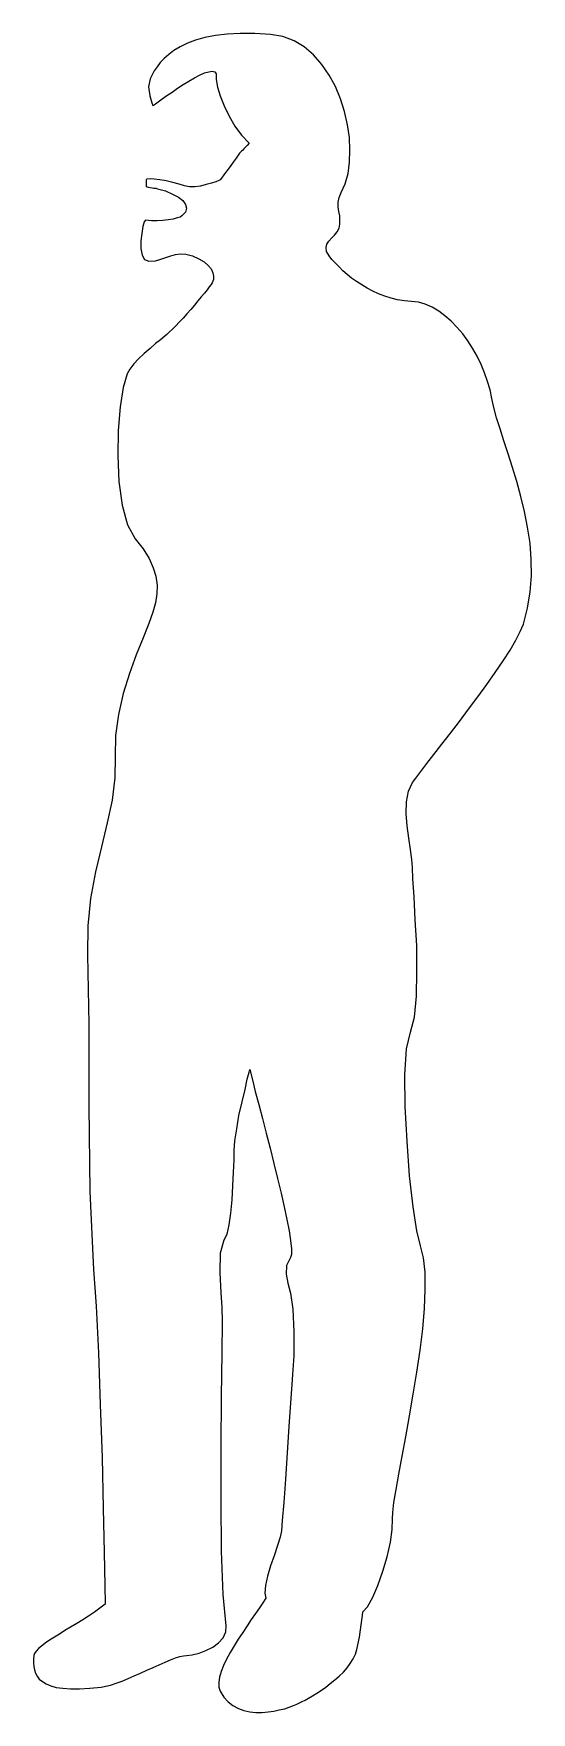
# Model space of a CAD drawing. Extents: x 244 to 299, y -1 to 185.
import ezdxf

# ---------------------------------------------------------------- set-up
doc = ezdxf.new("R2010")
doc.units = 0
doc.layers.add('7', color=7, linetype='CONTINUOUS')

msp = doc.modelspace()

# ---------------------------------------------------------------- linework, layer by layer
at = {"layer": '7', "linetype": 'CONTINUOUS'}
msp.add_lwpolyline([(263.72, 180.59), (263.72, 179.96), (263.88, 179.11), (264.16, 178.13), (264.6, 177.03), (265.14, 175.89), (265.77, 174.79), (266.53, 173.78), (267.35, 172.9), (267.16, 172.64), (266.97, 172.46), (266.78, 172.3), (266.65, 172.14), (266.53, 172.01), (266.4, 171.92), (266.31, 171.79), (266.24, 171.7), (266.15, 171.57), (265.93, 171.26), (265.61, 170.82), (265.27, 170.34), (264.89, 169.84), (264.57, 169.4), (264.32, 169.05), (264.16, 168.86), (264.01, 168.8), (263.69, 168.64), (263.22, 168.48), (262.62, 168.33), (261.99, 168.17), (261.36, 168.1), (260.76, 168.07), (260.22, 168.2), (259.62, 168.39), (258.93, 168.58), (258.2, 168.73), (257.51, 168.86), (256.88, 168.92), (256.41, 168.96), (256.06, 168.92), (255.97, 168.86), (255.97, 168.64), (255.97, 168.48), (255.97, 168.36), (255.97, 168.2), (256, 168.14), (256.09, 168.07), (256.25, 168.04), (256.44, 168.01), (256.63, 167.98), (256.85, 167.95), (257.04, 167.92), (257.23, 167.88), (258.11, 167.63), (258.9, 167.28), (259.56, 166.94), (260.03, 166.56), (260.35, 166.12), (260.44, 165.71), (260.32, 165.27), (259.94, 164.86), (259.75, 164.73), (259.4, 164.64), (258.96, 164.51), (258.43, 164.42), (257.83, 164.35), (257.2, 164.32), (256.57, 164.32), (255.9, 164.39), (255.78, 164.2), (255.62, 163.69), (255.49, 162.94), (255.4, 162.12), (255.4, 161.26), (255.53, 160.54), (255.81, 160.03), (256.28, 159.85), (257.01, 159.91), (257.61, 160.07), (258.17, 160.26), (258.71, 160.44), (259.21, 160.6), (259.78, 160.66), (260.38, 160.63), (261.1, 160.44), (261.8, 160.13), (262.4, 159.78), (262.84, 159.4), (263.15, 159), (263.34, 158.58), (263.41, 158.21), (263.41, 157.83), (263.28, 157.48), (263.15, 157.29), (262.96, 157.01), (262.71, 156.69), (262.43, 156.32), (262.08, 155.9), (261.7, 155.46), (261.33, 154.99), (260.92, 154.52), (260.47, 154.05), (260.07, 153.57), (259.65, 153.13), (259.25, 152.72), (258.9, 152.34), (258.55, 152.03), (258.27, 151.74), (258.05, 151.56), (257.57, 151.18), (257.01, 150.74), (256.41, 150.2), (255.78, 149.66), (255.15, 149.06), (254.61, 148.5), (254.17, 147.93), (253.89, 147.39), (253.44, 145.88), (253.1, 143.74), (252.88, 141.15), (252.85, 138.32), (252.97, 135.48), (253.32, 132.86), (253.92, 130.69), (254.77, 129.14), (255.65, 128.04), (256.31, 126.97), (256.75, 125.96), (257.07, 125.01), (257.2, 124.04), (257.16, 123.06), (257.01, 122.08), (256.72, 121.04), (256.28, 119.78), (255.65, 118.2), (254.89, 116.34), (254.14, 114.26), (253.44, 112.06), (252.91, 109.73), (252.59, 107.39), (252.56, 105.06), (252.53, 102.73), (252.21, 100.27), (251.68, 97.75), (251.05, 95.1), (250.39, 92.33), (249.85, 89.39), (249.54, 86.37), (249.5, 83.15), (249.66, 75.49), (249.66, 66.41), (249.76, 56.99), (250.17, 48.35), (250.45, 44.29), (250.7, 39.15), (250.92, 33.41), (251.11, 27.55), (251.24, 21.94), (251.36, 17.05), (251.43, 13.39), (251.46, 11.34), (250.86, 10.9), (250.26, 10.46), (249.6, 10.02), (248.97, 9.61), (248.31, 9.2), (247.64, 8.79), (247.01, 8.41), (246.42, 8.03), (245.85, 7.69), (245.31, 7.34), (244.84, 7.03), (244.43, 6.71), (244.08, 6.43), (243.83, 6.14), (243.64, 5.89), (243.58, 5.67), (243.55, 5.26), (243.55, 4.85), (243.58, 4.44), (243.64, 4.06), (243.77, 3.72), (243.93, 3.37), (244.18, 3.05), (244.52, 2.77), (244.93, 2.52), (245.44, 2.3), (246.04, 2.14), (246.79, 2.05), (247.64, 1.98), (248.62, 1.98), (249.76, 2.05), (251.02, 2.17), (251.52, 2.27), (252.06, 2.39), (252.66, 2.61), (253.32, 2.83), (253.98, 3.12), (254.67, 3.4), (255.37, 3.72), (256.06, 4.03), (256.75, 4.35), (257.42, 4.63), (258.08, 4.91), (258.68, 5.17), (259.21, 5.39), (259.69, 5.54), (260.1, 5.64), (260.44, 5.67), (261.07, 5.73), (261.83, 5.92), (262.59, 6.21), (263.34, 6.58), (263.97, 7.06), (264.48, 7.63), (264.79, 8.26), (264.82, 8.95), (264.51, 12.42), (264.32, 17.21), (264.26, 22.82), (264.29, 28.71), (264.32, 34.29), (264.38, 39.12), (264.41, 42.58), (264.38, 44.19), (264.29, 45.77), (264.16, 48.01), (264.19, 50.21), (264.6, 51.63), (264.92, 52.26), (265.14, 53.3), (265.33, 54.59), (265.49, 56.07), (265.58, 57.59), (265.64, 59.1), (265.71, 60.43), (265.71, 61.5), (265.77, 62.57), (265.99, 63.89), (266.24, 65.37), (266.59, 66.89), (266.91, 68.24), (267.16, 69.38), (267.38, 70.17), (267.44, 70.45), (267.72, 69.31), (268.04, 68.02), (268.42, 66.6), (268.83, 65.06), (269.24, 63.42), (269.68, 61.75), (270.09, 60.08), (270.5, 58.41), (270.91, 56.8), (271.25, 55.29), (271.54, 53.87), (271.79, 52.61), (271.95, 51.54), (272.04, 50.65), (272.04, 50.02), (271.95, 49.68), (271.51, 48.79), (271.44, 47.85), (271.63, 46.84), (271.95, 45.74), (272.2, 43.97), (272.3, 41.45), (272.3, 38.8), (272.17, 36.75), (272.07, 35.62), (271.92, 33.6), (271.76, 30.98), (271.57, 28.08), (271.38, 25.18), (271.19, 22.57), (271.03, 20.58), (270.94, 19.45), (270.78, 18.75), (270.5, 17.81), (270.12, 16.7), (269.74, 15.57), (269.4, 14.43), (269.17, 13.42), (269.08, 12.57), (269.21, 12.01), (268.89, 11.5), (268.51, 10.93), (268.07, 10.3), (267.6, 9.64), (267.13, 8.95), (266.65, 8.22), (266.15, 7.47), (265.71, 6.74), (265.27, 5.99), (264.86, 5.26), (264.54, 4.57), (264.26, 3.9), (264.1, 3.27), (264.01, 2.71), (264.01, 2.17), (264.16, 1.73), (264.57, 1.07), (265.04, 0.53), (265.58, 0.12), (266.18, -0.19), (266.78, -0.41), (267.44, -0.57), (268.1, -0.63), (268.8, -0.63), (269.46, -0.57), (270.09, -0.48), (270.69, -0.35), (271.29, -0.22), (271.79, -0.04), (272.26, 0.12), (272.64, 0.28), (272.93, 0.41), (273.21, 0.56), (273.56, 0.72), (273.93, 0.94), (274.38, 1.19), (274.85, 1.51), (275.35, 1.82), (275.83, 2.17), (276.33, 2.55), (276.84, 2.96), (277.31, 3.37), (277.78, 3.81), (278.19, 4.28), (278.54, 4.79), (278.85, 5.29), (279.1, 5.8), (279.26, 6.33), (279.55, 7.69), (279.73, 9.04), (279.89, 10.08), (279.92, 10.49), (280.46, 11.06), (281.03, 12.1), (281.6, 13.42), (282.13, 14.97), (282.6, 16.58), (282.98, 18.18), (283.17, 19.6), (283.2, 20.77), (283.23, 21.46), (283.36, 22.57), (283.61, 24.02), (283.9, 25.72), (284.27, 27.7), (284.68, 29.85), (285.09, 32.15), (285.5, 34.55), (285.91, 37), (286.26, 39.43), (286.54, 41.79), (286.73, 44.03), (286.83, 46.15), (286.8, 48.04), (286.64, 49.64), (286.29, 50.97), (285.91, 52.61), (285.5, 55.29), (285.09, 58.72), (284.81, 62.54), (284.59, 66.38), (284.56, 69.88), (284.75, 72.75), (285.19, 74.61), (285.63, 76.25), (285.85, 78.58), (285.91, 81.29), (285.88, 84.19), (285.72, 87.03), (285.6, 89.58), (285.47, 91.57), (285.41, 92.8), (285.35, 93.68), (285.19, 94.78), (285, 96.04), (284.84, 97.4), (284.72, 98.79), (284.75, 100.08), (284.97, 101.25), (285.41, 102.19), (285.79, 102.7), (286.32, 103.42), (286.99, 104.3), (287.77, 105.31), (288.66, 106.45), (289.6, 107.68), (290.61, 108.97), (291.62, 110.32), (292.63, 111.68), (293.64, 113.04), (294.55, 114.39), (295.43, 115.65), (296.19, 116.85), (296.82, 117.95), (297.32, 118.9), (297.67, 119.72), (298.14, 121.48), (298.43, 123.28), (298.55, 125.08), (298.52, 126.87), (298.4, 128.67), (298.14, 130.44), (297.8, 132.17), (297.39, 133.84), (296.95, 135.48), (296.47, 137.05), (295.97, 138.57), (295.5, 139.99), (295.09, 141.31), (294.71, 142.54), (294.39, 143.67), (294.17, 144.68), (293.98, 145.63), (293.7, 146.57), (293.38, 147.52), (293.01, 148.43), (292.56, 149.35), (292.06, 150.23), (291.52, 151.05), (290.96, 151.84), (290.33, 152.56), (289.7, 153.23), (289, 153.82), (288.31, 154.33), (287.58, 154.77), (286.83, 155.09), (286.07, 155.31), (285.28, 155.4), (284.53, 155.46), (283.77, 155.59), (283.04, 155.78), (282.35, 156), (281.66, 156.25), (281.03, 156.54), (280.4, 156.88), (279.8, 157.23), (279.23, 157.61), (278.69, 157.99), (278.19, 158.4), (277.72, 158.81), (277.31, 159.22), (276.9, 159.63), (276.52, 160.03), (276.2, 160.44), (275.92, 160.92), (275.86, 161.36), (275.95, 161.74), (276.17, 162.08), (276.49, 162.43), (276.8, 162.75), (277.09, 163.12), (277.31, 163.5), (277.4, 163.94), (277.4, 164.39), (277.37, 164.86), (277.28, 165.36), (277.21, 165.87), (277.21, 166.4), (277.31, 166.91), (277.53, 167.44), (277.97, 168.42), (278.29, 169.55), (278.47, 170.82), (278.5, 172.14), (278.44, 173.53), (278.22, 174.94), (277.91, 176.4), (277.47, 177.81), (276.9, 179.17), (276.2, 180.43), (275.38, 181.63), (274.47, 182.67), (273.46, 183.55), (272.33, 184.24), (271.1, 184.72), (269.74, 184.94), (267.98, 185.03), (266.37, 185.03), (264.92, 184.97), (263.63, 184.81), (262.46, 184.59), (261.45, 184.31), (260.54, 183.96), (259.75, 183.58), (259.06, 183.17), (258.49, 182.73), (257.98, 182.29), (257.54, 181.82), (257.2, 181.34), (256.88, 180.9), (256.63, 180.46), (256.41, 180.02), (256.25, 179.14), (256.38, 178.16), (256.6, 177.37), (256.72, 177.06), (256.79, 177.12), (257.01, 177.28), (257.32, 177.5), (257.76, 177.81), (258.27, 178.19), (258.84, 178.57), (259.43, 178.98), (260.07, 179.39), (260.7, 179.77), (261.33, 180.15), (261.89, 180.43), (262.43, 180.68), (262.9, 180.81), (263.28, 180.87), (263.56, 180.81), (263.72, 180.59)], dxfattribs=at)

doc.saveas('drawing.dxf')
